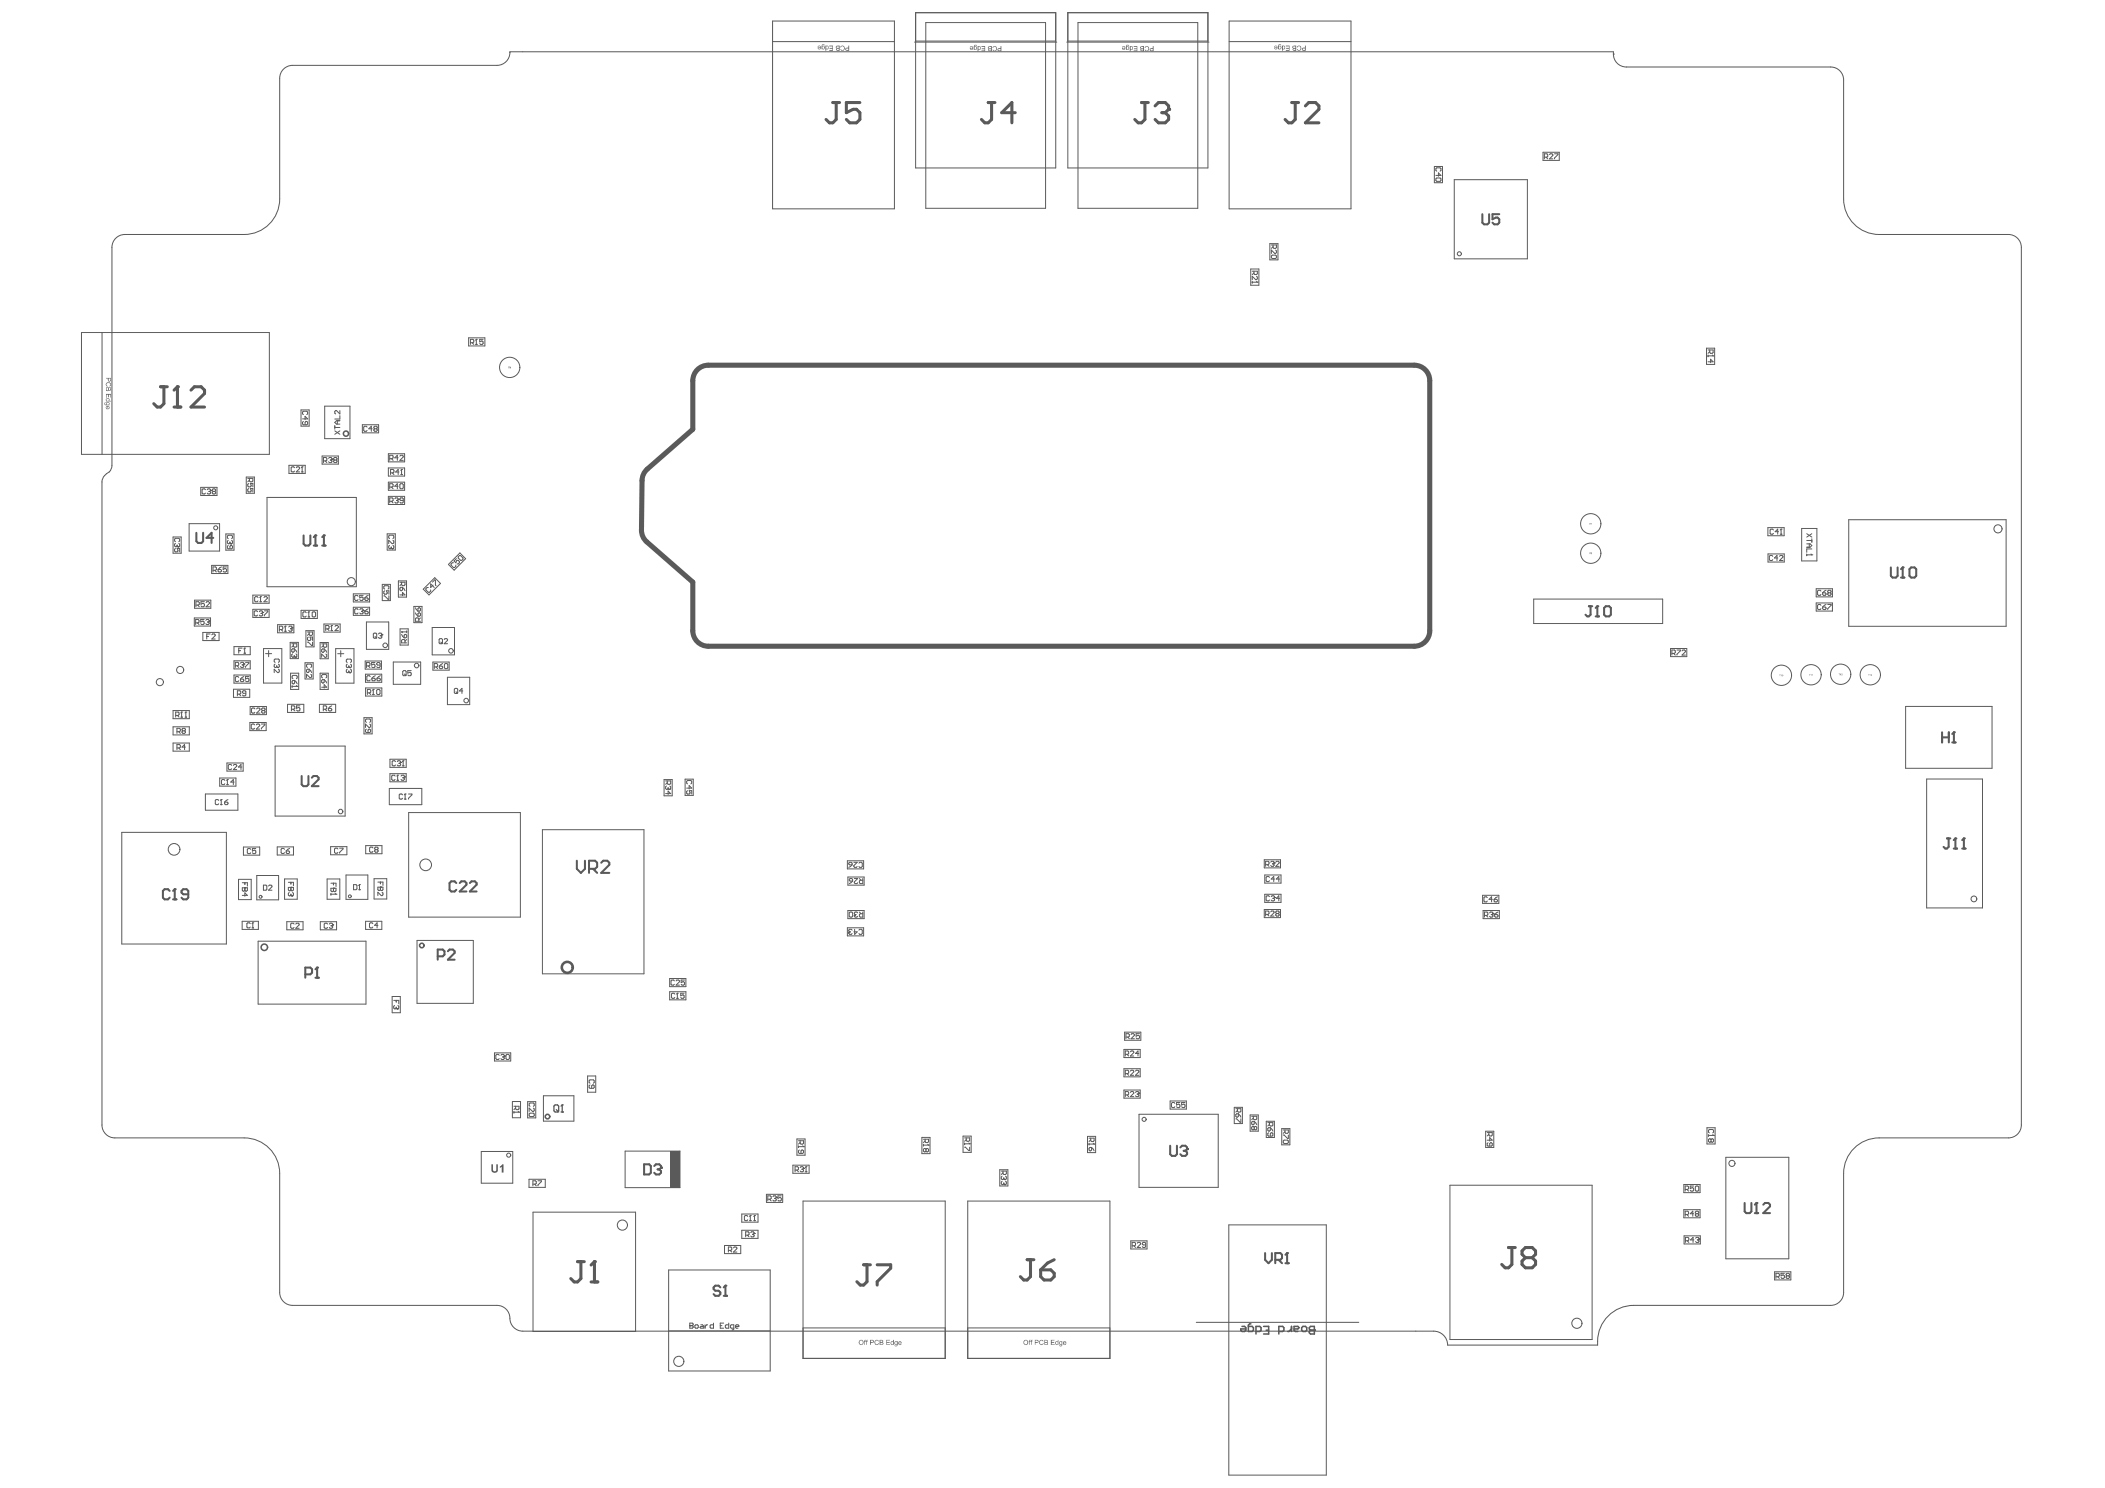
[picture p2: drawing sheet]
<svg xmlns="http://www.w3.org/2000/svg" width="297mm" height="210mm" viewBox="0 0 297 210" stroke-linecap="round" stroke-linejoin="round" font-family="sans-serif">
<path d="M98.4 52.2l.4-.4 .6-.2 .5-.1h99.7a2.18 2.18 0 0 1 2.2 2.2v35.3a2.18 2.18 0 0 1-2.2 2.2h-99.7a2.18 2.18 0 0 1-2.1-2.2v-6.9l-6.5-5.7a2.18 2.18 0 0 1-.8-1.6l.1-7a2.18 2.18 0 0 1 .7-1.6l6.5-5.6v-6.9v-.6l.3-.5z" fill="none" stroke="#5a5a5a" stroke-width=".72"/>
<g fill="none" stroke="#5a5a5a" stroke-width=".14">
<path d="M72 7.4a1.82 1.82 0 0 1-1.9 1.8h-28.8a1.82 1.82 0 0 0-1.8 1.8v17.1a5 5 0 0 1-5 5M72 7.4h.1M72 7.4v-.1h155.7v.3M109 5.9h17.2M109 3h17.2v26.5h-17.2zM129.1 5.9h20M129.2 5.8h19.8M129.2 1.8h19.8v21.9h-19.8zM130.6 3.2h16.9v26.2h-16.9zM150.5 5.9h20.1M150.7 1.8h19.8v21.9h-19.8zM150.7 5.8h19.8"/>
<path d="M152.1 3.2h16.9v26.2h-16.9zM173.4 5.9h17.2M173.4 3h17.2v26.5h-17.2zM227.7 7.6h.1M227.7 7.6a1.82 1.82 0 0 0 1.8 1.9h28.8a1.82 1.82 0 0 1 1.9 1.8v16.8a5 5 0 0 0 5 5h18.2a1.82 1.82 0 0 1 1.8 1.8v123.8a1.82 1.82 0 0 1-1.8 1.8h-18.2a5 5 0 0 0-5 5v16.8a1.82 1.82 0 0 1-1.9 1.8M176.5 37.9h1.1v2.3h-1.1zM179.2 34.4h1.1v2.3h-1.1zM202.4 23.5h1.2v2.3h-1.2zM205.2 25.3h10.3v11.2h-10.3zM217.7 21.5h2.3v1.1h-2.3zM11.5 46.9h26.5v17.2h-26.5zM14.4 46.9v17.2"/>
<path d="M42.5 57.8h1.1v2.3h-1.1zM45.8 57.3h3.6v4.6h-3.6zM51.1 59.9h2.3v1.2h-2.3zM66.1 47.7h2.3v1.1h-2.3zM240.8 49.1h1.2v2.3h-1.2zM24.4 75.7h1.2v2.3h-1.2zM26.7 73.9h4.3v3.8h-4.3zM28.3 68.7h2.3v1.2h-2.3zM29.9 79.8h2.3v1.1h-2.3zM31.9 75.3h1.1v2.3h-1.1zM34.7 67.3h1.2v2.3h-1.2zM37.7 70.2h12.6v12.6h-12.6z"/>
<path d="M40.8 65.6h2.3v1.2h-2.3zM45.5 64.3h2.2v1.2h-2.2zM54.6 75.3h1.2v2.3h-1.2zM54.8 64h2.3v1.2h-2.3zM54.8 66h2.3v1.2h-2.3zM54.8 68h2.3v1.2h-2.3zM54.8 70h2.3v1.2h-2.3zM63.3 79.6l1.6-1.6 .8 .8-1.6 1.6zM249.5 74.4h2.3v1.2h-2.3zM249.5 78.1h2.3v1.2h-2.3zM254.2 74.5h2.2v4.6h-2.2zM260.9 73.3h22.2v15h-22.2z"/>
<path d="M27.4 87.2h2.3v1.1h-2.3zM27.5 84.7h2.2v1.1h-2.2zM28.6 89.2h2.3v1.2h-2.3zM32.9 97.2h2.3v1.2h-2.3zM33 95.2h2.3v1.2h-2.3zM33 91.2h2.3v1.2h-2.3zM33 93.2h2.3v1.2h-2.3zM35.3 99.7h2.3v1.1h-2.3zM35.7 86h2.3v1.1h-2.3zM35.7 84h2.3v1.1h-2.3zM37.2 91.5h2.6v4.9h-2.6zM37.5 92.2h.8"/>
<path d="M37.9 91.8v.8M39.2 88.1h2.3v1.2h-2.3zM40.6 99.4h2.3v1.1h-2.3zM40.9 90.6h1.2v2.3h-1.2zM41 95h1.2v2.3h-1.2zM42.5 86.1h2.3v1.1h-2.3zM43 93.5h1.2v2.3h-1.2zM43.2 89h1.1v2.3h-1.1zM45.1 99.4h2.3v1.1h-2.3zM45.2 90.6h1.1v2.3h-1.1zM45.2 95h1.1v2.3h-1.1zM45.7 88h2.3v1.2h-2.3z"/>
<path d="M47.4 91.5h2.5v4.9h-2.5zM47.7 92.2h.8M48.1 91.8v.8M49.9 85.7h2.3v1.1h-2.3zM49.9 83.8h2.3v1.1h-2.3zM51.5 93.2h2.3v1.2h-2.3zM51.6 95.1h2.3v1.1h-2.3zM51.6 97h2.3v1.2h-2.3zM51.7 87.7h3.2v3.9h-3.2zM53.9 82.4h1.2v2.3h-1.2zM55.5 93.4h3.9v3.1h-3.9zM56.2 81.9h1.2v2.3h-1.2z"/>
<path d="M56.5 88.7h1.1v2.3h-1.1zM58.4 85.5h1.1v2.3h-1.1zM59.7 83.1l1.6-1.6 .9 .8-1.7 1.6zM61 88.5h3.1v3.9h-3.1zM61.1 93.4h2.3v1.1h-2.3zM63.1 95.5h3.2v3.9h-3.2zM216.4 84.5h18.2v3.5h-18.2zM235.7 91.5h2.3v1.1h-2.3zM256.3 83.1h2.3v1.1h-2.3zM256.3 85.1h2.3v1.1h-2.3zM268.9 99.7h12.2v8.7h-12.2zM17.2 117.4h14.7v15.8h-14.7z"/>
<path d="M24.4 100.2h2.3v1.2h-2.3zM24.4 102.5h2.3v1.2h-2.3zM24.4 104.8h2.3v1.2h-2.3zM29 112h4.6v2.3h-4.6zM31 109.7h2.3v1.2h-2.3zM32 107.6h2.3v1.2h-2.3zM34.4 119.5h2.2v1.1h-2.2zM35.3 101.9h2.3v1.2h-2.3zM38.8 105.2h9.9v9.9h-9.9zM39.1 119.5h2.3v1.1h-2.3zM46.7 119.4h2.2v1.2h-2.2zM51.4 101.2h1.1v2.3h-1.1z"/>
<path d="M51.6 119.3h2.3v1.1h-2.3zM54.9 111.2h4.6v2.3h-4.6zM55 109.1h2.3v1.2h-2.3zM55 107.1h2.3v1.1h-2.3zM57.7 114.6h15.7v14.8h-15.7zM76.5 117h14.4v20.4h-14.4zM93.7 110h1.2v2.3h-1.2zM96.7 109.9h1.1v2.3h-1.1zM271.9 109.9h7.9v18.2h-7.9zM33.7 124h1.7v2.9h-1.7zM34.2 130h2.3v1.1h-2.3zM36.2 123.5h3.1v3.4h-3.1z"/>
<path d="M36.4 132.8h15.2v8.8h-15.2zM40.2 124h1.7v2.9h-1.7zM40.5 130h2.3v1.2h-2.3zM45.2 130h2.3v1.2h-2.3zM46.2 124h1.8v2.9h-1.8zM48.8 123.4h3.1v3.5h-3.1zM51.6 130h2.3v1.1h-2.3zM52.8 124h1.8v2.8h-1.8zM58.8 132.7h8v8.8h-8zM94.5 139.9h2.3v1.1h-2.3zM94.5 138h2.3v1.2h-2.3zM119.6 121.4h2.3v1.2h-2.3z"/>
<path d="M119.6 130.9h2.3v1.1h-2.3zM119.6 123.7h2.3v1.2h-2.3zM119.6 128.4h2.3v1.2h-2.3zM178.4 121.3h2.3v1.1h-2.3zM178.4 128.3h2.3v1.1h-2.3zM178.5 123.4h2.3v1.2h-2.3zM178.5 126.2h2.3v1.1h-2.3zM209.2 126.3h2.3v1.1h-2.3zM209.3 128.4h2.3v1.2h-2.3zM14.4 158.7a1.82 1.82 0 0 0 1.8 1.8h18.3a5 5 0 0 1 5 5v16.8a1.82 1.82 0 0 0 1.8 1.8h28.8a1.82 1.82 0 0 1 1.9 1.9 1.82 1.82 0 0 0 1.8 1.8M55.3 140.6h1.2v2.3h-1.2zM69.8 148.5h2.3v1.2h-2.3z"/>
<path d="M72.3 155.4h1.2v2.3h-1.2zM74.5 155.4h1.1v2.3h-1.1zM76.7 154.6h4.3v3.6h-4.3zM82.9 151.8h1.2v2.3h-1.2zM158.6 148h2.3v1.2h-2.3zM158.6 150.8h2.3v1.1h-2.3zM158.6 153.8h2.3v1.1h-2.3zM158.7 145.6h2.3v1.1h-2.3zM160.7 157.2h11.2v10.3h-11.2zM165.1 155.3h2.3v1.2h-2.3zM174.2 156.2h1.1v2.3h-1.1zM176.4 157.3h1.2v2.3h-1.2z"/>
<path d="M178.7 158.2h1.1v2.3h-1.1zM180.9 159.2h1.1v2.3h-1.1zM209.6 159.6h1.2v2.3h-1.2zM240.9 159.1h1.1v2.3h-1.1zM67.9 162.4h4.5v4.5h-4.5zM74.6 166.4h2.3v1.1h-2.3zM75.2 171h14.5v16.8h-14.5zM88.2 162.4h7.8v5.1h-7.8zM94.4 179.2h14.3v14.2h-14.3zM102.2 175.7h2.3v1.1h-2.3zM104.7 171.3h2.3v1.1h-2.3zM104.7 173.5h2.3v1.2h-2.3z"/>
<path d="M108.2 168.5h2.2v1.1h-2.2zM111.9 164.4h2.3v1.1h-2.3zM112.5 160.7h1.1v2.3h-1.1zM113.3 169.4h20.1v22.2h-20.1zM130.1 160.4h1.1v2.3h-1.1zM135.9 160.3h1.1v2.3h-1.1zM136.6 169.4h20v22.2h-20zM141.1 165h1.1v2.3h-1.1zM153.5 160.3h1.1v2.3h-1.1zM159.6 175h2.3v1.2h-2.3zM173.4 172.8h13.8v35.3h-13.8zM204.6 167.2h20.1v21.8h-20.1z"/>
<path d="M237.6 170.6h2.3v1.2h-2.3zM237.6 167.1h2.3v1.1h-2.3zM237.6 174.3h2.3v1.2h-2.3zM243.5 163.3h8.9v14.3h-8.9zM250.4 179.4h2.3v1.2h-2.3zM94.4 187.7h14.3M113.3 187.3h20.1M136.6 187.3h20M168.8 186.5h22.9"/>
</g>
<path d="M34.5 33.1h-16.9a1.82 1.82 0 0 0-1.8 1.8v31a1.25 1.25 0 0 1-.8 .9l-.4 .5-.2 .7v90.7M14.4 158.7h.1M258.3 184.1h-27.8a5.1 5.1 0 0 0-5.1 5.6h-21.1a1.97 1.97 0 0 0-2-1.9h-128.5M258.3 184.1h.1" fill="none" stroke="#5a5a5a" stroke-width=".15"/>
<path d="M94.7 162.4h1.3v5.1h-1.3z" fill-rule="evenodd" fill="#5a5a5a"/>
<g fill="none" stroke="#5a5a5a" stroke-width=".14">
<path d="M47.6 59.3v.5M48 57.9v.5l-.5-.5-.3 .1v.3l.2 .1M48 59.3h-.5l-.3 .3 .3 .2h.5M48 58.6v.5h-.8M47.2 60.8l.8 .5M47.2 60.1v.4M47.2 60.3h.8M48 60.8l-.8 .5M38.8 93.7l-.1 .1v.2l.1 .2 .3-.2M38.8 93.4l-.1-.1v-.2l.1-.1h.5l.1 .1v.2l-.1 .1M39.1 94l.1 .2M39.1 93.9v.1"/>
<path d="M39.2 94.2h.1M39.3 93.7l.1 .1v.2l-.2 .2M39.3 94.4l.1 .1v.3l-.1 .1h-.1l-.5-.5v.5M49 93.5l-.1-.2v-.2l.1-.1h.5l.1 .1v.2l-.1 .2M49 93.7l-.1 .1v.3l.1 .1 .2-.1M49 94.4l-.1 .1v.3l.1 .1 .2-.1M49.2 94.1l.1 .1M49.2 93.9v.2M49.2 94.6v.2M49.2 94.8l.1 .1M49.3 94.2h.1M49.3 94.9h.1"/>
<path d="M49.5 93.7l.1 .1v.3l-.3 .1M49.5 94.4l.1 .1v.3l-.3 .1M158.8 151.4h.4l.1-.1v-.2l-.1-.1h-.4v.7M159 151.4l.3 .3M159.5 151.1l.1-.1h.3l.1 .1v.1l-.5 .5h.5M160.2 151.1l.1-.1h.3l.1 .1v.1l-.5 .5h.5"/>
</g>
<path d="M81.5 178h1M82 178v2.4l-.5 .4h-.5l-.5-.4M83.9 178v2.8M212.9 176h.9M213.3 176v2.4l-.4 .4h-.5l-.5-.4M215.3 177.4l-.5-.5v-.4l.5-.5h.9l.5 .5v.4l-.5 .5M215.3 177.4l-.5 .5v.5l.5 .4h.9l.5-.4v-.5l-.5-.5M215.3 177.4h.9M83.4 180.8h1" fill="none" stroke="#5a5a5a" stroke-width=".43"/>
<circle cx="83.9" cy="178" r=".21" fill="#5a5a5a"/>
<path d="M83.9 178l-.5 .4M144.9 177.7h1M145.4 177.7v2.4l-.5 .5h-.4l-.5-.5M146.8 179.1h1.5l.5 .5v.5l-.5 .5h-1l-.5-.5zM148.8 177.7l-1 .5-1 .9" fill="none" stroke="#5a5a5a" stroke-width=".43"/>
<g fill="#5a5a5a">
<path d="M145.2 189h.3l-.2 .1v.1h.1l-.1 .1v.4l-.1-.4z"/>
<path d="M145.5 189h.2l-.1 .1 .1 .1-.1 .1v.4l-.2-.4z"/>
<path d="M146.8 189a.31 .31 0 0 1 .4 .2 .25 .25 0 0 0-.5 .1 .25 .25 0 0 0 .3 .3l.3-.1a.35 .35 0 0 1-.6 .1 .35 .35 0 0 1 .1-.6z"/>
<path d="M148.3 189h.5v.1h-.4v.2h.4v.1h-.4v.2h.4v.1h-.5z"/>
<path d="M144.5 189.3a.26 .26 0 0 0 .5 0 .26 .26 0 0 0-.5 0zM144.4 189.4a.35 .35 0 0 1 .7 0 .35 .35 0 0 1-.7 0z"/>
<path d="M146.1 189.1v.2h.4l-.1-.2zM146 189h.3a.22 .22 0 0 1 .2 .2 .22 .22 0 0 1-.2 .2h-.2l-.1 .3z"/>
<path d="M147.5 189.1v.2h.3l-.1-.2zM147.5 189.4v.2h.3v-.2zM147.4 189h.2a.22 .22 0 0 1 .2 .1 .22 .22 0 0 1 0 .3 .19 .19 0 0 1 .1 .2 .19 .19 0 0 1-.3 .1h-.2z"/>
<path d="M148.9 189.3l.2-.1 .2 .1v-.3v.7a.26 .26 0 0 1-.4-.1 .26 .26 0 0 1 0-.3zM149 189.3a.19 .19 0 0 0 0 .3 .19 .19 0 0 0 .3-.1 .19 .19 0 0 0-.2-.2z"/>
<path d="M149.6 189.3a.16 .16 0 0 0 0 .3 .16 .16 0 0 0 .2-.2v-.1zM149.5 189.3l.4-.1v.4a.23 .23 0 0 1-.2 .3 .23 .23 0 0 1-.2-.1h.2l.1-.1a.26 .26 0 0 1-.3-.1 .26 .26 0 0 1 0-.3z"/>
<path d="M150.1 189.3v.1h.3l-.1-.1zM150 189.3a.25 .25 0 0 1 .3-.1 .25 .25 0 0 1 .2 .3h-.4l.1 .2 .3-.1a.27 .27 0 0 1-.4 .1 .27 .27 0 0 1-.1-.4z"/>
</g>
<path d="M121.9 178.4h.9M122.3 178.4v2.4l-.4 .5h-.5l-.5-.5M123.8 178.4h1.9v.5l-1.9 1.9v.5" fill="none" stroke="#5a5a5a" stroke-width=".43"/>
<g fill="#5a5a5a">
<path d="M122 189.1l.2-.1-.2 .2h.2l-.2 .1v.4l-.1-.4z"/>
<path d="M122.3 189h.2l-.2 .1v.1h.1l-.1 .1v.4v-.4h-.1z"/>
<path d="M123.4 189.2l.1-.1a.3 .3 0 0 1 .5 .1h-.1a.24 .24 0 0 0-.4 0 .24 .24 0 0 0 0 .3l.2 .2 .3-.2a.34 .34 0 0 1-.5 .2 .34 .34 0 0 1-.1-.5z"/>
<path d="M125.1 189h.5v.1h-.5v.2h.4v.1h-.4v.2h.5v.1h-.5z"/>
<path d="M121.3 189.4a.28 .28 0 0 0 .5 0 .28 .28 0 0 0-.5 0zM121.2 189.4a.36 .36 0 0 1 .7 0 .36 .36 0 0 1-.7 0z"/>
<path d="M122.9 189.1v.2h.3v-.2zM122.8 189h.3a.22 .22 0 0 1 .2 .2 .22 .22 0 0 1-.2 .2h-.2v.3h-.1z"/>
<path d="M124.2 189.1v.2h.3v-.2zM124.2 189.4v.2h.4l-.1-.2zM124.1 189h.3a.17 .17 0 0 1 .2 .1 .17 .17 0 0 1-.1 .2 .19 .19 0 0 1 .2 .3 .19 .19 0 0 1-.3 .1h-.3z"/>
<path d="M125.7 189.3l.1-.1 .2 .1v-.3h.1v.7h-.1a.25 .25 0 0 1-.3-.1 .25 .25 0 0 1 0-.3zM125.8 189.3a.16 .16 0 0 0 0 .3 .16 .16 0 0 0 .2-.1l-.1-.2z"/>
<path d="M126.3 189.4a.17 .17 0 0 0 .3 0 .17 .17 0 0 0-.3 0zM126.2 189.3l.2-.1 .2 .1 .1-.1v.4a.23 .23 0 0 1-.2 .3 .23 .23 0 0 1-.3-.1h.3l.1-.1a.25 .25 0 0 1-.3-.1 .25 .25 0 0 1-.1-.3z"/>
<path d="M126.9 189.3v.1h.2l-.1-.1zM126.8 189.3a.23 .23 0 0 1 .3-.1 .23 .23 0 0 1 .1 .3h-.3l.1 .2 .2-.1a.26 .26 0 0 1-.4 .1 .26 .26 0 0 1 0-.4z"/>
</g>
<path d="M52.7 89.4l.1-.1h.2l.2 .1v.5l-.2 .1h-.2l-.1-.1zM52.9 89.8l.3 .2M53.4 89.4l.1-.1h.3l.1 .3M53.6 89.7h.2M53.8 89.7l.1 .1-.1 .2h-.3l-.1-.1M53.9 89.6h.1M53.9 89.6l-.1 .1" fill="none" stroke="#5a5a5a" stroke-width=".14"/>
<g fill="#5a5a5a">
<path d="M224.3 73.8h.2l-.1 .2z"/>
<path d="M224.5 73.8h.1l-.1 .2 .1-.2z"/>
<path d="M224.3 77.9h.2l-.1 .3z"/>
<path d="M71.7 51.7h.2v.3z"/>
<path d="M263.6 95.1h.2l-.1 .2z"/>
<path d="M263.9 95.1v.2z"/>
<path d="M264 95.1h.1v.2h-.1h.1v-.2z"/>
<path d="M251.1 95.2h.2l-.1 .2z"/>
<path d="M251.3 95.2h.1v.2z"/>
<path d="M259.5 95h.1v.2z"/>
<path d="M259.7 95.1l.1-.1v.2z"/>
<path d="M259.8 95.1h.2l-.1 .1h.1h-.2l.1-.1z"/>
<path d="M255.3 95.1h.2l-.1 .2z"/>
<path d="M255.5 95.1h.1v.2z"/>
<path d="M255.7 95.1h.1v.2z"/>
<path d="M224.5 78h.1zM224.5 78.1l.1 .1zM224.5 78l.1-.1v.3h-.1z"/>
<path d="M72 51.8v.1zM72 51.7l.1 .3-.2-.1z"/>
<path d="M251.5 95.3a.06 .06 0 0 0 .1 0 .06 .06 0 0 0-.1 0zM251.4 95.3a.1 .1 0 0 1 .2 0 .1 .1 0 0 1-.2 0z"/>
</g>
<path d="M27.7 75.2v1.2l.2 .2h.5l.3-.2v-1.2M30.1 75.9h-1l.8-.7v1.4M165.1 161.6v1.2l.3 .3h.4l.3-.3v-1.2M166.6 161.9l.2-.3h.5l.2 .3v.2M167 162.3h.3M167.3 162.3l.2 .3v.2l-.2 .3h-.5l-.2-.3M167.5 162.1h.1M167.5 162.1l-.2 .2" fill="none" stroke="#5a5a5a" stroke-width=".29"/>
<g fill="none" stroke="#5a5a5a" stroke-width=".14">
<path d="M24.8 76.4l-.2-.1v-.2l.2-.2h.4l.2 .2v.2l-.2 .1M24.8 77.4l-.2 .1v.2l.2 .1h.2l.1-.1-.1-.3h.4v.4M24.8 76.7l-.2 .1v.2l.2 .1 .2-.1M25 77l.1 .1M25 76.9v.1M25.1 77.1h.1M25.2 76.7l.2 .1v.2l-.3 .1M31.3 80l-.5 .3M32 80h-.5v.3l.2-.1 .3 .1v.3l-.2 .1h-.2l-.1-.1M35 67.5h.7v.3l-.1 .2h-.3l-.1-.2v-.3M35.1 68.2l-.1 .1v.3l.1 .1h.2l.1-.1-.1-.4h.4v.5M35.1 68.9l-.1 .1v.3l.1 .1h.2l.1-.1-.1-.4h.4v.5"/>
<path d="M35.2 67.7l-.2 .3M27.6 87.9h.4l.1-.2v-.2l-.1-.1h-.4v.7M27.8 87.9l.3 .2M28.8 87.4h-.5v.3l.3-.1 .2 .1v.3l-.1 .1h-.3l-.1-.1M29 87.5l.2-.1h.2l.1 .2M29.3 87.7h.1M29.4 87.7l.1 .2-.1 .2h-.2l-.2-.1M29.5 87.6h.1M29.5 87.6l-.1 .1M30.1 80.4h.3l.1-.1v-.2l-.1-.1h-.3v.7M30.3 80.4l.2 .3M30.8 80.3h.3l.2 .3-.2 .1h-.2l-.1-.1z"/>
<path d="M42.3 99.6h-.5v.3l.3-.1 .2 .1v.3l-.1 .1h-.2l-.2-.1M43.2 86.4l-.1-.1h-.2l-.2 .1v.5l.2 .1h.2l.1-.1M43.5 87h.2M43.6 86.3h.1M43.6 86.3v.7M43.6 86.3l-.1 .1M44.1 86.4l.1-.1h.2l.1 .1v.5l-.1 .1h-.2l-.1-.1zM46 88.7h.3l.1-.1v-.2l-.1-.2h-.3v.8M46.2 88.7l.2 .3M46.7 89h.2M46.8 88.2h.1M46.8 88.2l-.1 .2"/>
<path d="M46.8 88.2v.8M47.3 88.4l.1-.2h.2l.2 .2v.1l-.5 .5h.5M50.5 86l-.1-.1h-.2l-.2 .1v.5l.2 .1h.2l.1-.1M50.8 86l.1-.1h.2l.1 .2M51 86.2h.1M51.1 86.2l.1 .2-.1 .2h-.2l-.1-.1M51.2 86.1h.1M51.2 86.1l-.1 .1M51.5 86.2h.3l.2 .3-.2 .1h-.2l-.1-.1zM52 85.9l-.5 .3M56.8 94.7l.2-.1h.2l.1 .1v.5l-.1 .1h-.2l-.2-.1zM57.1 95.1l.2 .2"/>
<path d="M58 94.6h-.5v.4l.3-.2 .2 .2v.2l-.1 .1h-.2l-.2-.1M235.9 92.2h.4l.1-.1v-.3l-.1-.1h-.4v.7M236.2 92.2l.2 .2M236.6 91.7h.5l-.5 .7M237.4 91.8l.1-.1h.2l.1 .1v.1l-.4 .5h.4M41.1 100h.4l.1-.1v-.2l-.1-.1h-.4v.7M41.4 100l.2 .3M119.8 121.8l.1-.2h.2l.1 .2v.2h-.3zM120.2 122l-.4 .4M120.5 121.6h.5l-.5 .5 .1 .3h.2l.2-.2M121.2 121.8l.1-.2h.3l.1 .2v.4l-.1 .2h-.3l-.1-.2M179.1 123.8l-.1-.2h-.2l-.1 .2v.4l.1 .2h.2l.1-.2"/>
<path d="M179.9 124h-.5l.3-.4v.8M180.6 124h-.5l.4-.4v.8M83.3 152.8l-.2-.1v-.3l.2-.1h.4l.1 .1v.3l-.1 .1M83.3 153l-.2 .2v.2l.2 .1h.4l.1-.1v-.2l-.1-.2-.2 .2v.3M105.5 171.6l-.1-.1h-.2l-.2 .1v.5l.2 .1h.2l.1-.1M105.8 172.2h.2M105.9 171.5h.1M105.9 171.5v.7M105.9 171.5l-.1 .1M106.4 172.2h.2M106.5 171.5h.1M106.5 171.5v.7"/>
<path d="M106.5 171.5l-.1 .1M112.7 160.9h.7v.4l-.1 .1h-.3l-.1-.1v-.4M112.7 161.6v.3M112.7 161.8h.7M112.8 162.2l-.1 .1v.3l.1 .1h.5l.1-.1v-.3l-.1-.1-.3 .1v.4M112.9 161.2l-.2 .2M113.3 161.6l.1 .2M113.4 161.8h.1M130.3 160.7h.7v.4l-.1 .1h-.2l-.2-.1v-.4M130.3 161.4v.3M130.3 161.5h.7M130.5 160.9l-.2 .3"/>
<path d="M130.7 162.1l.1-.1 .2 .1v.3l-.1 .1-.2-.1M130.7 162.1l-.2-.1-.2 .1v.3l.1 .1 .3-.1M130.7 162.1v.3M130.9 161.4l.1 .1M131 161.5h.1"/>
</g>
<g fill="#5a5a5a">
<path d="M161.5 6.7a.34 .34 0 0 1 .5-.1 .34 .34 0 0 1 0 .5 .34 .34 0 0 1-.5 0l.1-.1a.24 .24 0 0 0 .4 .1 .24 .24 0 0 0 0-.4 .24 .24 0 0 0-.4 0l-.1 .1z"/>
<path d="M160 6.5h.5v.7h-.5v-.1h.4v-.2h-.4v-.1h.4v-.2h-.4z"/>
<path d="M162.3 6.9l.1 .2h.3v-.2zM162.3 6.9l.4-.1v-.3h.1v.7h-.3a.24 .24 0 0 1-.2-.1 .24 .24 0 0 1 0-.2z"/>
<path d="M161 6.9l.1 .2h.2v-.2zM161 6.7v.1h.3v-.2zM161 6.5h.4v.7h-.4l-.1-.2 .1-.1-.1-.1z"/>
<path d="M159.4 6.5l.1 .1a.23 .23 0 0 1 .4 .2 .23 .23 0 0 1-.4 .2v.2h-.1zM159.5 6.8a.18 .18 0 0 0 .3 0 .18 .18 0 0 0-.3 0z"/>
<path d="M159 6.7a.17 .17 0 0 0 0 .2 .17 .17 0 0 0 .3 0 .18 .18 0 0 0-.2-.3zM158.9 6.4h.1a.21 .21 0 0 1 .2-.1 .21 .21 0 0 1 .1 .2 .16 .16 0 0 0-.2-.1 .16 .16 0 0 0-.1 .2v-.1a.25 .25 0 0 1 .4 .3 .24 .24 0 0 1-.4 .2h-.1z"/>
<path d="M158.4 6.8l.1 .2 .2-.1v-.1zM158.3 6.6a.26 .26 0 0 1 .4-.1 .26 .26 0 0 1 0 .4 .26 .26 0 0 1-.4 0v-.1h.4l-.1-.2-.2 .1z"/>
</g>
<path d="M161.1 14.5h.9M161.6 14.5v2.3l-.5 .5h-.5l-.5-.5M163 14.9l.5-.4h.9l.5 .4v.5" fill="none" stroke="#5a5a5a" stroke-width=".43"/>
<circle cx="164.9" cy="15.4" r=".21" fill="#5a5a5a"/>
<path d="M163.9 15.9h.5M164.4 15.9l.5 .5v.4l-.5 .5h-.9l-.5-.5M164.9 15.4l-.5 .5" fill="none" stroke="#5a5a5a" stroke-width=".43"/>
<g fill="none" stroke="#5a5a5a" stroke-width=".14">
<path d="M202.6 25.2l.1-.1h.5l.1 .1v.3l-.1 .1h-.5l-.1-.1zM202.6 24.7h.7l-.3-.3v.5M202.7 24.2l-.1-.2v-.2l.1-.1h.5l.1 .1v.2l-.1 .2M241 49.4h.7v.3l-.1 .1h-.2l-.1-.1v-.3M241 50.1v.2M241 50.2h.7M241 51h.7l-.3-.3v.5M241.3 49.6l-.3 .2M241.6 50.1l.1 .1M241.7 50.2h.1M29 69.1l-.1-.1h-.3l-.1 .1v.5l.1 .1h.3l.1-.1M29.2 69.1l.2-.1h.2l.1 .2"/>
<path d="M29.5 69.3h.1M29.6 69.3l.1 .1-.1 .3h-.2l-.2-.1M29.7 69.2h.1M29.7 69.2l-.1 .1M30.1 69.3l-.1-.1 .1-.2h.2l.1 .1-.1 .2M30.1 69.3l-.1 .1 .1 .3h.2l.1-.1-.1-.3M30.1 69.3h.2M45.6 65h.4l.1-.1v-.2l-.1-.2h-.4v.8M45.9 65l.2 .3M46.4 64.7l.1-.2h.2l.1 .3M46.6 64.9h.1M46.7 64.9l.1 .1-.1 .3h-.2l-.1-.2"/>
<path d="M46.8 64.8h.1M46.8 64.8l-.1 .1M47.2 64.9l-.1-.1 .1-.3h.2l.2 .2-.2 .2M47.2 64.9h.2M47.2 64.9l-.1 .1 .1 .3h.2l.2-.2-.2-.2M51.8 60.2l-.1-.1h-.3l-.1 .1v.5l.1 .1h.3l.1-.1M52.5 60.5h-.5l.4-.4v.7M52.9 60.5l-.1-.1 .1-.3h.2l.1 .1-.1 .3M52.9 60.5l-.1 .1 .1 .2h.2l.1-.1-.1-.2M52.9 60.5h.2M55 76l-.1-.1v-.3l.1-.1h.4l.2 .1v.3l-.2 .1M55 76.9l-.1 .1v.3l.1 .1 .2-.1"/>
<path d="M55 64.7h.4l.1-.1v-.3l-.1-.1h-.4v.7M55 68.7h.4l.1-.1v-.2l-.1-.2h-.4v.7M55.1 66.7h.4l.1-.1v-.3l-.1-.1h-.4v.7M55.2 77.3l.1 .1M55.2 77.2v.1M55.2 64.7l.3 .2M55.2 68.7l.3 .2M55.3 77.4h.1M55.4 66.7l.2 .2M55.4 76.2l.2 .1v.3l-.2 .1h-.1l-.4-.5v.5M55.4 76.9l.2 .1v.3l-.3 .1M56.2 64.6h-.5l.4-.4v.7"/>
<path d="M56.2 68.6h-.5l.4-.4v.7M56.3 66.6h-.5l.4-.4v.7M56.4 64.3l.1-.1h.3l.1 .1v.2l-.5 .4h.5M56.4 68.4l.1-.2h.3l.1 .2v.4l-.1 .1h-.3l-.1-.1zM56.5 66.9h.3M56.7 66.2h.1M56.7 66.2v.7M56.7 66.2l-.2 .1M33.5 97.9h.4l.1-.1v-.2l-.1-.2h-.4v.8M33.7 95.6l-.1-.2h-.3l-.1 .2v.4l.1 .2h.3l.1-.2M33.7 97.9l.3 .3M33.9 95.8h.4l.1 .2-.1 .2h-.3l-.1-.2z"/>
<path d="M34.4 95.4l-.5 .4M34.7 97.8h-.4l-.1-.1 .1-.3h.3l.1 .2v.4l-.1 .2h-.3l-.1-.2M35.1 95.4h-.5v.4l.3-.1 .2 .1v.2l-.1 .2h-.2l-.2-.2M36.3 86.3l-.1-.1h-.2l-.1 .1v.5l.1 .1h.2l.1-.1M36.6 86.3l.1-.1h.2l.2 .2M36.8 86.5h.1M36.9 86.5l.2 .1-.2 .3h-.2l-.1-.1M37.1 86.4h.1M37.1 86.4l-.2 .1M37.3 86.2h.5l-.5 .7M39.4 88.8h.4l.1-.1v-.2l-.1-.2h-.4v.7M39.7 88.8l.2 .2"/>
<path d="M40.1 89h.3M40.3 88.3h.1M40.3 88.3l-.2 .2M40.3 88.3v.7M40.7 88.5l.2-.2h.2l.1 .3M41 88.7h.1M41.1 88.7l.1 .1-.1 .2h-.2l-.2-.1M41.2 90.8h.7v.4l-.1 .1h-.3l-.1-.1v-.4M41.2 91.6l.1-.1h.2v.4l-.2 .1-.1-.1zM41.2 88.6h.1M41.2 88.6l-.1 .1M41.3 92.2l-.1 .2v.2l.1 .1 .2-.1"/>
<path d="M41.4 91l-.2 .3M41.5 91.5l.4 .5M41.5 92.5v.1M41.5 92.6l.1 .1M41.6 92.7h.1M41.8 92.2l.1 .2v.2l-.3 .1M45.4 90.8h.7v.4l-.1 .1h-.3l-.1-.1v-.4M45.4 91.7l.1-.2h.2v.4l-.2 .1-.1-.1zM45.4 96l.1-.1h.2v.3l-.2 .1-.1-.1zM45.4 96.9h.7l-.4-.3v.5M45.5 95.6l-.1-.1v-.2l.1-.1h.5l.1 .1v.2l-.1 .1M45.6 91.1l-.2 .2"/>
<path d="M45.7 95.9l.4 .4M45.7 91.5l.4 .5M46 92.3l.1 .1v.2l-.1 .1h-.1l-.5-.4v.4M51.8 97.7h.4l.1-.1v-.2l-.1-.1h-.4v.7M52.1 97.7l.2 .3M52.6 98h.2M52.7 97.3h.1M52.7 97.3l-.1 .1M52.7 97.3v.7M53.2 97.4l.1-.1h.2l.1 .1v.5l-.1 .1h-.2l-.1-.1zM54.2 84.1h.1l.5 .4h.1v-.4M54.3 83.1l-.1-.1v-.3l.1-.1h.5l.1 .1v.3l-.1 .1"/>
<path d="M54.3 83.3l-.1 .2v.2l.1 .1h.2l.1-.1-.1-.4h.4v.5M56.4 82.1h.8v.4l-.2 .1h-.2l-.1-.1v-.4M56.4 83l.2-.2h.2v.4l-.2 .1-.2-.1zM56.4 83.9h.8l-.4-.3v.4M56.7 82.4l-.3 .2M56.8 82.8l.4 .5M62 90.2l.1-.1h.2l.1 .1v.5l-.1 .1h-.2l-.1-.1zM62.2 90.6l.2 .2M62.7 90.2l.1-.1h.2l.2 .1v.1l-.5 .5h.5M64.1 97.2l.1-.1h.3l.1 .1v.5l-.1 .1h-.3l-.1-.1zM64.4 97.6l.2 .2M65.3 97.5h-.5l.4-.4v.7"/>
<path d="M31.7 110.1l-.1-.1h-.2l-.1 .1v.5l.1 .1h.2l.1-.1M32 110.7h.2M32.1 110h.1M32.1 110v.7M32.1 110l-.1 .1M33 110.3h-.4l.3-.3v.7M35.9 102.3l-.1-.2h-.2l-.1 .2v.4l.1 .1h.2l.1-.1M36.2 102.3l.1-.2h.2l.1 .2v.1l-.4 .4h.4M36.9 102.1h.5l-.5 .7M55.8 109.5l-.2-.1h-.2l-.1 .1v.4l.1 .2h.2l.2-.2M56 110.1h.2M56.1 109.4h.1"/>
<path d="M56.1 109.4v.7M56.1 109.4l-.1 .1M56.6 109.5l.1-.1h.2l.2 .2M56.8 109.7h.1M56.9 109.7l.2 .1-.2 .3h-.2l-.1-.2M57.1 109.6h.1M57.1 109.6l-.2 .1M41.5 130.4l-.1-.2h-.3l-.1 .2v.4l.1 .1h.3l.1-.1M41.7 130.4l.2-.2h.2l.1 .2v.1l-.5 .4h.5M119.8 124.1l.2-.2h.2l.1 .2v.2h-.3zM120.3 124.3l-.5 .3M120.6 123.9h.4l-.4 .5 .1 .2h.2l.1-.1"/>
<path d="M121.3 123.9l.2 .3M121.7 123.9v.7h-.3l-.1-.1v-.2l.1-.1h.3M179.1 126.5l-.1-.1h-.2l-.1 .1v.5l.1 .1h.2l.1-.1M179.4 126.5l.1-.1h.2l.2 .2M179.6 126.7h.1M179.7 126.7l.2 .1-.2 .3h-.2l-.1-.1M179.9 126.6h.1M179.9 126.6l-.2 .1M180.6 126.7h-.5l.4-.3v.7M55.6 141.1h.7v.5M55.7 141.8l-.1 .2v.2l.1 .1 .2-.1M55.9 141.1v.3"/>
<path d="M55.9 142.1v.1M55.9 142.2l.1 .1M56 142.3h.1M56.2 141.8l.1 .2v.2l-.3 .1M72.5 156.1h.7v.3l-.1 .1h-.2l-.1-.1v-.3M72.5 156.8v.2M72.5 156.9h.7M72.8 156.3l-.3 .2M73.1 156.8l.1 .1M73.2 156.9h.1M165.8 155.6l-.1-.1h-.3l-.1 .1v.5l.1 .1h.3l.1-.1M166.5 155.5h-.5v.4l.3-.1 .2 .1v.2l-.1 .1h-.3l-.1-.1"/>
<path d="M167.2 155.5h-.5v.4l.3-.1 .2 .1v.2l-.1 .1h-.2l-.2-.1M176.6 157.5h.7v.3l-.1 .1h-.2l-.1-.1v-.3M176.6 158.3l.1-.1h.3v.3l-.3 .2-.1-.2zM176.9 157.7l-.3 .2M177 159l-.1-.1-.3 .1v.3l.1 .1 .3-.1M177 159l.1-.1 .2 .1v.3l-.1 .1-.2-.1M177 158.2l.3 .5M177 159v.3M178.9 158.4h.7v.3l-.1 .1h-.2l-.2-.1v-.3M178.9 159.2l.1-.1h.3v.3l-.3 .2-.1-.2zM179 159.8l-.1 .1v.2l.1 .2h.5l.1-.2v-.2l-.2-.1-.1 .1v.4M179.1 158.6l-.2 .2"/>
<path d="M179.3 159.1l.3 .5M181.1 159.4h.7v.4l-.1 .1h-.3l-.1-.1v-.4M181.3 159.6l-.2 .3M209.9 159.8h.7v.3l-.1 .1h-.3l-.1-.1v-.3M102.8 176.4h.3l.2-.1v-.3l-.2-.1h-.3v.7M103 176.4l.3 .2M103.5 176l.1-.1h.3l.1 .1v.1l-.5 .5h.5M105.2 174.2h.4l.1-.1v-.2l-.1-.1h-.4v.7M105.5 174.2l.2 .3M105.9 173.9l.2-.1h.2l.1 .2M106.2 174.1h.1M106.3 174.1l.1 .1-.1 .3h-.2l-.2-.1"/>
<path d="M106.4 174h.1M106.4 174l-.1 .1M108.3 169.2h.4l.1-.2v-.2l-.1-.1h-.4v.7M108.6 169.2l.2 .2M109.1 168.8l.1-.1h.2l.1 .2M109.3 169h.1M109.4 169l.1 .2-.1 .2h-.2l-.1-.1M109.5 168.9h.1M109.5 168.9l-.1 .1M110.3 168.7h-.5v.3l.2-.1 .3 .1v.3l-.2 .1h-.2l-.1-.1M112.2 165.1h.4l.1-.2v-.2l-.1-.1h-.4v.7M112.4 165.1l.3 .2"/>
<path d="M112.9 164.7l.1-.1h.3l.1 .2M113.1 164.9h.2M113.3 164.9l.1 .2-.1 .2h-.3l-.1-.1M113.4 164.8h.1M113.4 164.8l-.1 .1M113.6 165.3h.3M113.7 164.6h.1M113.7 164.6v.7M113.7 164.6l-.1 .1M136.1 161.8h.1l.5 .5h.1v-.5M136.1 160.5h.7v.4l-.1 .1h-.2l-.1-.1v-.4M136.1 161.2v.3"/>
<path d="M136.1 161.4h.7M136.4 160.8l-.3 .2M136.7 161.2l.1 .2M136.8 161.4h.1M141.3 165.2h.7v.4l-.1 .1h-.2l-.2-.1v-.4M141.4 165.9l-.1 .1v.3l.1 .1 .3-.1M141.4 166.6l-.1 .1v.3l.1 .1 .3-.1M141.5 165.4l-.2 .3M141.7 166.3l.1 .1M141.7 166.2v.1M141.7 166.9v.1M141.7 167l.1 .1"/>
<path d="M141.8 166.4h.1M141.8 167.1h.1M141.9 165.9l.1 .1v.3l-.2 .1M141.9 166.6l.1 .1v.3l-.2 .1M153.7 160.6h.7v.3l-.1 .1h-.3l-.1-.1v-.3M153.7 161.3v.2M153.7 162l.1-.1h.2v.3l-.2 .1-.1-.1zM153.7 161.4h.7M153.9 160.8l-.2 .2M154 161.9l.4 .4M154.3 161.3l.1 .1M154.4 161.4h.1"/>
<path d="M159.8 175.7h.3l.1-.1v-.2l-.1-.1h-.3v.7M160 175.7l.2 .3M160.5 175.4l.1-.1h.2l.2 .1v.1l-.5 .5h.5M161.7 175.6h-.4l-.1-.1 .1-.2h.2l.2 .1v.5l-.2 .1h-.2l-.1-.1M181.1 160.1h.1l.5 .5h.1v-.5M181.1 160.9l.1-.1h.5l.1 .1v.3l-.1 .1h-.5l-.1-.1zM209.9 160.8h.7l-.4-.3v.5M210 161.2l-.1 .1v.3l.1 .1h.5l.1-.1v-.3l-.3-.1-.1 .1v.4M210.1 160l-.2 .2M237.8 171.3h.4l.1-.1v-.2l-.1-.1h-.4v.7M237.8 175h.4l.1-.1v-.2l-.1-.2h-.4v.8M238 171.3l.3 .3"/>
<path d="M238.1 175l.2 .3M239 171.2h-.5l.4-.3v.7M239 174.9h-.5l.4-.4v.8M239.3 174.7l.1-.2h.2l.1 .3M239.3 171.2l-.1-.1 .1-.2h.3l.1 .1-.1 .2M239.3 171.2h.3M239.3 171.2l-.1 .1 .1 .3h.3l.1-.1-.1-.3M239.5 174.9h.1M239.6 174.9l.1 .1-.1 .3h-.2l-.1-.2M239.7 174.8h.1M239.7 174.8l-.1 .1"/>
</g>
<g fill="none" stroke="#5a5a5a" stroke-width=".29">
<path d="M224.2 85.5h.5M224.4 85.5v1.2l-.2 .3h-.2l-.3-.3M225.2 87h.4M225.4 85.5h.1M225.4 85.5v1.5M225.4 85.5l-.2 .3M226.4 85.8l.2-.3h.5l.2 .3v.9l-.2 .3h-.5l-.2-.3zM266.8 80v1.2l.3 .3h.4l.3-.3v-1.2M268.3 81.5h.4M268.5 80h.1M268.5 80v1.5M268.5 80l-.2 .3"/>
<path d="M269.4 80.3l.3-.3h.5l.2 .3v.9l-.2 .3h-.5l-.3-.3zM42.6 109.5v1.2l.2 .2h.5l.2-.2v-1.2M44 109.7l.2-.2h.5l.3 .2v.2l-1 1h1M274.7 118.3h.5M275 118.3v1.2l-.3 .2h-.2l-.2-.2M275.7 119.7h.5M275.9 118.3h.1M275.9 118.3v1.4M275.9 118.3l-.2 .2M276.9 119.7h.5M277.1 118.3h.1M277.1 118.3v1.4"/>
<path d="M277.1 118.3l-.2 .2"/>
</g>
<g fill="#5a5a5a">
<path d="M15 54.1l.1-.1a.32 .32 0 0 1 .5 .1 .32 .32 0 0 1-.1 .4l-.1-.1a.25 .25 0 0 0 .1-.3 .25 .25 0 0 0-.4-.1 .2 .2 0 0 0-.1 .3 .2 .2 0 0 0 .2 .1l-.1 .2a.32 .32 0 0 1-.1-.5z"/>
<path d="M15 55.6h.7v.5h-.1v-.4h-.2v.3h-.1v-.3h-.3v.4z"/>
<path d="M15.3 53.4v.3h.2l.1-.3zM15 53.3h.7v.3a.22 .22 0 0 1-.3 .2 .22 .22 0 0 1-.2-.2v-.2z"/>
<path d="M15.4 54.7v.3l.1 .1 .1-.4zM15 54.7v.3l.2 .1 .1-.4zM15 54.7h.7l-.1 .4h-.1h-.2a.2 .2 0 0 1-.2 .1 .2 .2 0 0 1-.1-.3z"/>
<path d="M15 56.3l.1-.1a.22 .22 0 0 1 .3 .1 .22 .22 0 0 1 0 .3h.3h-.7zM15 56.3a.18 .18 0 0 0 .2 .3 .17 .17 0 0 0 .1-.3z"/>
<path d="M15 57a.2 .2 0 0 0 .4 0 .2 .2 0 0 0-.4 0zM14.8 56.8l.1-.1-.1 .3 .2 .1a.24 .24 0 0 1 .2-.4 .24 .24 0 0 1 .2 .4v.1h-.4a.24 .24 0 0 1-.3-.1 .24 .24 0 0 1 .1-.3z"/>
<path d="M15.3 57.4v.2l.1-.1zM15 57.3a.26 .26 0 0 1 .4 .1 .26 .26 0 0 1-.2 .4v-.4l-.2 .1 .1 .3-.2-.2z"/>
</g>
<path d="M22.7 54.6h.9M23.1 54.6v2.3l-.4 .5h-.5l-.5-.5M24.6 57.4h.9M25 54.6v2.8" fill="none" stroke="#5a5a5a" stroke-width=".43"/>
<circle cx="25" cy="54.6" r=".21" fill="#5a5a5a"/>
<path d="M25 54.6l-.4 .4M27 55l.4-.4h1l.5 .4v.5l-1.9 1.9h1.9" fill="none" stroke="#5a5a5a" stroke-width=".43"/>
<g fill="none" stroke="#5a5a5a" stroke-width=".14">
<path d="M217.9 22.2h.4l.1-.1v-.3l-.1-.1h-.4v.7M218.2 22.2l.2 .2M218.6 21.8l.2-.1h.2l.1 .1v.1l-.5 .5h.5M219.4 21.7h.4l-.4 .7M32.2 76l-.1-.1v-.3l.1-.1h.5l.1 .1v.3l-.1 .1M32.2 76.9l-.1 .2v.2l.1 .1h.5l.1-.1v-.2l-.2-.2-.2 .2v.3M32.2 76.2l-.1 .1v.3l.1 .1 .2-.1M32.4 76.6l.2 .1M32.4 76.5v.1M32.6 76.7h.1M32.7 76.2l.1 .1v.3l-.2 .1M41.6 66l-.2-.1h-.2l-.1 .1v.5l.1 .1h.2l.2-.1"/>
<path d="M41.8 66l.1-.1h.3l.1 .1v.1l-.5 .5h.5M42.5 66.6h.3M42.6 65.9h.1M42.6 65.9v.7M42.6 65.9l-.1 .1M55 70.7h.4l.1-.1v-.2l-.1-.2h-.4v.8M55.2 70.7l.3 .3M55.7 70.4l.1-.2h.3l.1 .3M55.9 70.6h.2M56.1 70.6l.1 .1-.1 .3h-.3l-.1-.2M56.2 70.5h.1M56.2 70.5l-.1 .1"/>
<path d="M56.9 70.6h-.4l-.1-.1 .1-.3h.3l.1 .2v.4l-.1 .2h-.3l-.1-.2M64 79.4h-.2l-.2 .2v.1l.4 .4h.2l.1-.2v-.2M64.4 78.8l-.3 .3 .2 .3 .2-.4h.2l.1 .2v.2l-.1 .2h-.2M64.7 78.5l.1-.1h.2l.3 .3v.2l-.1 .1h-.2l-.3-.3zM250.2 78.5l-.2-.1h-.2l-.1 .1v.4l.1 .2h.2l.2-.2M250.9 78.7h-.5l.4-.3v.7M251.1 78.5l.1-.1h.3l.1 .1v.1l-.5 .5h.5M36 100l-.2-.1h-.2l-.1 .1v.5l.1 .1h.2l.2-.1M36.2 100l.1-.1h.3l.1 .1v.1l-.5 .5h.5M56.7 89.1h.1M56.7 89.5l.3 .5M56.7 89.1h.7"/>
<path d="M56.7 89.1l.1 .2M57 89.6l.3-.1 .1 .1v.3l-.1 .1h-.3zM57.1 90.7v-.4l-.1-.1h-.2l-.1 .1v.4h.7M57.4 90.2l-.3 .2M57.4 89v.3M60.4 82.9h-.1l-.2 .1v.2l.3 .3h.2l.2-.1v-.2M61 82.1l.4-.3 .1 .8M61.1 82.5l-.3 .4v-.5l.5 .5M35.4 119.8l-.1-.1h-.3l-.1 .1v.5l.1 .1h.3l.1-.1M36.1 119.7h-.5v.4l.3-.2 .2 .2v.2l-.1 .1h-.3l-.1-.1M37 100.2l-.1-.1 .1-.2h.3l.1 .1-.1 .2M37 100.2l-.1 .2 .1 .2h.3l.1-.1-.1-.3"/>
<path d="M37 100.2h.3M51.7 101.9l-.1-.1v-.3l.1-.1h.5l.1 .1v.3l-.1 .1M51.7 102.9l-.1 .1v.2l.1 .1h.5l.1-.1v-.2l-.1-.1-.3 .1v.3M52.2 102.1l.1 .2v.2l-.1 .1h-.1l-.5-.5v.5M34.2 124.5h.7v.5M34.2 125.2h.7v.4l-.1 .1-.2-.1-.3 .1-.1-.1zM34.2 126.3h.7l-.3-.3v.4M34.6 125.2h.1M34.6 124.5v.3M34.6 125.2v.4M40.7 124.5h.7v.4M40.7 125.2h.7v.3l-.1 .2-.3-.2-.2 .2-.1-.2z"/>
<path d="M40.8 125.9l-.1 .1v.3l.1 .1 .2-.1M41 125.2h.1M41 124.5v.2M41 125.2v.3M41 126.1v.2M41 126.3l.2 .1M41.2 126.4h.1M41.3 125.9l.1 .1v.3l-.2 .1M46.7 124.6h.7v.5M46.7 125.3h.7v.4l-.1 .1-.2-.1-.3 .1-.1-.1zM46.7 126v.3M46.7 126.1h.7"/>
<path d="M47.1 125.3h.1M47.1 124.6v.2M47.1 125.3v.4M47.3 126l.1 .1M47.4 126.1h.1M52.6 130.3l-.1-.1h-.2l-.2 .1v.5l.2 .1h.2l.1-.1M53.3 124.4h.7v.5M53.3 125.1h.7v.4l-.1 .1-.2-.1-.3 .1-.1-.1zM53.3 130.5h-.4l.3-.3v.7M53.7 125.1h.1M53.7 124.4v.3M53.7 125.1v.4"/>
<path d="M53.9 125.9l.1 .1v.2l-.1 .1h-.1l-.5-.4v.4M178.6 122h.4l.1-.1v-.3l-.1-.1h-.4v.7M178.8 122l.3 .2M179.3 121.6l.1-.1h.3l.1 .2M179.5 121.9h.2M179.7 121.9l.1 .1-.1 .2h-.3l-.1-.1M179.8 121.7h.1M179.8 121.7l-.1 .2M180 121.6l.1-.1h.3l.1 .1v.1l-.5 .5h.5M209.5 129.1h.3l.2-.1v-.2l-.2-.1h-.3v.7M209.7 129.1l.3 .3M210.2 128.8l.1-.1h.2l.2 .2"/>
<path d="M210.4 129h.1M210.5 129l.2 .1-.2 .3h-.2l-.1-.1M210.7 128.9h.1M210.7 128.9l-.2 .1M210.9 129h.4l.1 .3-.1 .1h-.3l-.1-.1zM211.4 128.7l-.5 .3M70.4 148.9l-.1-.2h-.2l-.1 .2v.4l.1 .2h.2l.1-.2M70.7 148.9l.1-.2h.2l.2 .3M70.9 149.1h.1M71 149.1l.2 .1-.2 .3h-.2l-.1-.2M71.2 149h.1M71.2 149l-.2 .1"/>
<path d="M71.4 148.9l.1-.2h.3l.1 .2v.4l-.1 .2h-.3l-.1-.2zM158.9 146.3h.3l.2-.1v-.3l-.2-.1h-.3v.7M159.1 146.3l.3 .2M159.6 145.9l.1-.1h.3l.1 .1v.2l-.5 .4h.5M160.8 145.8h-.5v.4l.3-.1 .2 .1v.2l-.1 .1h-.3l-.1-.1M174.4 156.4h.7v.4l-.1 .1h-.3l-.1-.1v-.4M174.4 157.8h.1l.5 .5h.1v-.5M174.4 157.2l.1-.1h.2v.4l-.2 .1-.1-.1zM174.6 156.6l-.2 .3M174.7 157.1l.4 .5M237.8 167.8h.4l.1-.1v-.3l-.1-.1h-.4v.7M238 167.8l.3 .2"/>
<path d="M239 167.3h-.5v.4l.3-.2 .2 .2v.2l-.1 .1h-.3l-.1-.1M239.2 167.4l.1-.1h.3l.1 .1v.5l-.1 .1h-.3l-.1-.1z"/>
</g>
<path d="M78.2 156l.1-.1h.4l.1 .1v.7l-.1 .2h-.4l-.1-.2zM78.5 156.5l.3 .4M79.2 156.9h.3M79.3 155.9h.1M79.3 155.9v1M79.3 155.9l-.1 .1" fill="none" stroke="#5a5a5a" stroke-width=".18"/>
<path d="M43.1 137.4h.7l.2-.2v-.5l-.2-.2h-.7v1.4M44.5 137.9h.5M44.8 136.5h.1M44.8 136.5l-.3 .2M44.8 136.5v1.4" fill="none" stroke="#5a5a5a" stroke-width=".29"/>
<g fill="#5a5a5a">
<path d="M118.6 6.6a.34 .34 0 0 1 .5-.1 .34 .34 0 0 1 0 .5 .34 .34 0 0 1-.5 0l.1-.1a.25 .25 0 0 0 .3 .1 .25 .25 0 0 0 .1-.4 .25 .25 0 0 0-.4 0l-.1 .1z"/>
<path d="M117 6.4h.5v.8h-.5v-.1h.5v-.2h-.4v-.1h.4v-.3h-.5z"/>
<path d="M119.4 6.9v.2h.3v-.3zM119.3 6.8l.4-.1v-.3h.1v.8h-.3a.24 .24 0 0 1-.2-.2 .24 .24 0 0 1 0-.2z"/>
<path d="M118.1 6.9v.2h.3v-.2zM118.1 6.5v.3h.3v-.3zM118 6.5l.5-.1v.8h-.3a.17 .17 0 0 1-.2-.2 .17 .17 0 0 1 .1-.2l-.2-.1z"/>
<path d="M116.5 6.4l.1 .1a.23 .23 0 0 1 .3 .2 .23 .23 0 0 1-.3 .2v.3h-.1zM116.5 6.7a.2 .2 0 0 0 .4 0 .2 .2 0 0 0-.4 0z"/>
<path d="M116 6.6a.17 .17 0 0 0 .1 .2 .17 .17 0 0 0 .2-.2 .17 .17 0 0 0-.2-.1zM116 6.3a.21 .21 0 0 1 .2-.1 .21 .21 0 0 1 .2 .2 .16 .16 0 0 0-.2-.1 .16 .16 0 0 0-.1 .2l.1-.1a.25 .25 0 0 1 .2 .3 .25 .25 0 0 1-.4 .2h-.1z"/>
<path d="M115.5 6.8l.1 .1 .1-.1zM115.4 6.5a.24 .24 0 0 1 .4 0 .24 .24 0 0 1-.1 .4 .24 .24 0 0 1-.3-.1v-.1h.3a.19 .19 0 0 0-.1-.2 .19 .19 0 0 0-.2 .1z"/>
</g>
<path d="M117.5 14.5h1M118 14.5v2.3l-.5 .5h-.5l-.4-.5M121.3 14.5h-1.9v1.4l1-.5h.5l.4 .5v.9l-.4 .5h-1l-.5-.5" fill="none" stroke="#5a5a5a" stroke-width=".43"/>
<path d="M50.5 84.1l-.1-.1h-.2l-.2 .1v.5l.2 .1h.2l.1-.1M51.2 84h-.4v.3l.2-.1 .2 .1v.3l-.1 .1h-.2l-.1-.1M51.5 84.3h.3l.2 .3-.2 .1h-.2l-.1-.1zM52 84l-.5 .3M47.7 119.8l-.1-.2h-.3l-.1 .2v.4l.1 .2h.3l.1-.2M47.9 119.6h.5l-.5 .8M49.9 124.8h.3l.2 .1v.5l-.2 .1h-.3zM50.6 125.5h.2M50.7 124.8h.1M50.7 124.8v.7M50.7 124.8l-.1 .1" fill="none" stroke="#5a5a5a" stroke-width=".14"/>
<path d="M61.8 134.9h.7l.2-.2v-.5l-.2-.3h-.7v1.5M63.2 134.2l.2-.3h.5l.3 .3v.2l-1 1h1" fill="none" stroke="#5a5a5a" stroke-width=".29"/>
<g fill="#5a5a5a">
<path d="M183 6.6a.34 .34 0 0 1 .5-.1 .34 .34 0 0 1 0 .5 .34 .34 0 0 1-.5 0l.1-.1a.25 .25 0 0 0 .3 .1 .25 .25 0 0 0 .1-.4 .25 .25 0 0 0-.4 0l-.1 .1z"/>
<path d="M181.5 6.4h.5v.8h-.5v-.1h.4v-.2h-.4v-.1h.4v-.3h-.4z"/>
<path d="M183.8 6.9l.1 .2h.2v-.3zM183.7 6.8l.4-.1v-.3h.2v.8h-.3a.24 .24 0 0 1-.3-.2 .24 .24 0 0 1 0-.2z"/>
<path d="M182.5 6.9v.2h.3v-.2zM182.5 6.6v.2h.3v-.3zM182.4 6.5l.5-.1v.8h-.3a.17 .17 0 0 1-.2-.2 .17 .17 0 0 1 .1-.2l-.1-.1z"/>
<path d="M180.9 6.4l.1 .1a.23 .23 0 0 1 .3 .2 .23 .23 0 0 1-.3 .2v.3h-.1zM181 6.7a.17 .17 0 0 0 .3 0 .17 .17 0 0 0-.3 0z"/>
<path d="M180.5 6.6a.17 .17 0 0 0 .1 .2 .17 .17 0 0 0 .2-.2 .17 .17 0 0 0-.3-.1zM180.4 6.3a.21 .21 0 0 1 .2-.1 .21 .21 0 0 1 .2 .2 .16 .16 0 0 0-.2-.1 .16 .16 0 0 0-.1 .2l.1-.1a.25 .25 0 0 1 .2 .3 .25 .25 0 0 1-.3 .2h-.1z"/>
<path d="M179.9 6.8l.1 .1 .2-.1zM179.8 6.5a.24 .24 0 0 1 .4 0 .24 .24 0 0 1 0 .4 .24 .24 0 0 1-.4-.1v-.1h.4a.19 .19 0 0 0-.2-.2 .19 .19 0 0 0-.2 .1z"/>
</g>
<path d="M182.3 14.5h.9M182.8 14.5v2.3l-.5 .5h-.5l-.5-.5M184.2 14.9l.5-.4h.9l.5 .4v.5l-1.9 1.9h1.9" fill="none" stroke="#5a5a5a" stroke-width=".43"/>
<g fill="none" stroke="#5a5a5a" stroke-width=".14">
<path d="M176.7 38.3h.7v.3l-.1 .1h-.2l-.2-.1v-.3M176.7 39.7v.2M176.7 39.8h.7M176.9 38.5l-.2 .2M177.3 39l.1 .1v.2l-.1 .1h-.1l-.5-.4v.4M177.3 39.7l.1 .1M177.4 39.8h.1M179.4 34.6h.7v.3l-.1 .1h-.2l-.2-.1v-.3M179.4 36.1l.1-.1h.5l.1 .1v.2l-.1 .2h-.5l-.1-.2zM179.6 34.8l-.2 .2M180 35.3l.1 .1v.2l-.1 .2h-.1l-.5-.5v.5M29.2 89.8h.2"/>
<path d="M29.6 89.4h-.4v.7M29.9 89.5l.1-.1h.2l.2 .1v.2l-.5 .4h.5M43.3 94.5l.1-.1h.2v.4l-.2 .1-.1-.1zM43.4 94.2l-.1-.2v-.2l.1-.1h.5l.1 .1v.2l-.1 .2M43.4 89.2h.7v.3l-.1 .1h-.3l-.1-.1v-.3M43.4 90.6h.1l.5 .5h.1v-.5M43.5 89.9l-.1 .1v.2l.1 .1h.2l.2-.1-.2-.3h.4v.4M43.6 94.4l.4 .5M43.6 89.4l-.2 .2M43.9 95.1l.1 .1v.3l-.1 .1h-.2l-.4-.5v.5M46.3 99.9h.4l.1 .3-.1 .1h-.2l-.2-.1zM46.8 99.6l-.5 .3"/>
<path d="M51.7 93.9h.4l.1-.1v-.2l-.1-.1h-.4v.7M52 93.9l.2 .3M52.2 95.4l-.1-.1h-.2l-.1 .1v.5l.1 .1h.2l.1-.1M52.5 95.7h.3l.2 .2-.2 .1h-.2l-.1-.1zM52.9 93.5h-.5v.3l.3-.1 .2 .1v.3l-.1 .1h-.2l-.2-.1M53 95.3l-.5 .4M53.2 95.7h.4l.1 .2-.1 .1h-.3l-.1-.1zM53.6 93.8h-.3l-.1-.1 .1-.2h.2l.1 .1v.5l-.1 .1h-.2l-.1-.1M53.7 95.3l-.5 .4M58.6 86.5l.4 .4M58.6 85.7l.4 .5M59 85.9l.2-.2 .1 .2v.2l-.1 .1h-.2z"/>
<path d="M59 86.6l.2-.1 .1 .1v.2l-.1 .1h-.2zM59.1 87.6v-.3l-.1-.1h-.3l-.1 .1v.3h.7M59.3 87.2l-.2 .2M61.3 94.1h.3l.2-.1v-.3l-.2-.1h-.3v.7M61.5 94.1l.3 .2M62 94h.4l.1 .2-.1 .1h-.3l-.1-.1zM62.5 93.6l-.5 .4M62.7 93.7l.1-.1h.3l.1 .1v.5l-.1 .1h-.3l-.1-.1zM30.9 112.9l-.2-.1h-.2l-.1 .1v.5l.1 .1h.2l.2-.1M31.1 113.5h.2M31.2 112.8h.1M31.2 112.8v.7"/>
<path d="M31.2 112.8l-.1 .1M31.7 113.1h.4l.1 .3-.1 .1h-.3l-.1-.1zM32.2 112.8l-.5 .3M32.7 108l-.1-.2h-.3l-.1 .2v.4l.1 .2h.3l.1-.2M32.9 108l.1-.2h.3l.1 .2v.1l-.5 .5h.5M34.1 108.2h-.5l.4-.4v.8M40.1 119.8l-.1-.1h-.2l-.1 .1v.5l.1 .1h.2l.1-.1M40.9 119.7l-.5 .3M45.6 100h.4l.1-.1v-.2l-.1-.1h-.4v.7M45.9 100l.2 .3M52.6 119.6l-.1-.1h-.2l-.1 .1v.5l.1 .1h.2l.1-.1M53 119.9l-.1-.2 .1-.2h.2l.1 .1-.1 .3"/>
<path d="M53 119.9l-.1 .1 .1 .2h.2l.1-.1-.1-.2M53 119.9h.2M55.8 107.4l-.1-.1h-.2l-.2 .1v.5l.2 .1h.2l.1-.1M56.1 107.4l.1-.1h.2l.1 .3M56.3 107.7h.1M56.4 107.7l.1 .1-.1 .2h-.2l-.1-.1M56.5 107.6h.1M56.5 107.6l-.1 .1M56.8 108h.2M56.8 112.1l-.1-.1h-.2l-.2 .1v.5l.2 .1h.2l.1-.1M56.9 107.3h.1M56.9 107.3v.7"/>
<path d="M56.9 107.3l-.1 .1M57.1 112.7h.2M57.2 112h.1M57.2 112v.7M57.2 112l-.1 .1M57.6 112h.5l-.5 .7M93.9 110.2h.7v.3l-.1 .1h-.2l-.1-.1v-.3M93.9 112h.7l-.3-.4v.5M94 110.9l-.1 .1v.2l.1 .2 .3-.2M94.2 110.4l-.3 .2M94.3 111.2l.1 .2M94.3 111.1v.1"/>
<path d="M94.4 111.4h.1M94.5 110.9l.1 .1v.2l-.2 .2M96.9 111.2h.7l-.3-.4v.5M97 111.5l-.1 .2v.2l.1 .1h.3l.1-.1-.1-.4h.3v.5M97 110.6l-.1-.1v-.3l.1-.1h.5l.1 .1v.3l-.1 .1M35.3 130.3l-.1-.1h-.2l-.2 .1v.5l.2 .1h.2l.1-.1M35.6 130.9h.2M35.7 130.2h.1M35.7 130.2v.7M35.7 130.2l-.1 .1M37.2 124.9h.3l.2 .1v.5l-.2 .1h-.3zM37.9 125l.1-.1h.3l.1 .1v.1l-.5 .5h.5"/>
<path d="M40.4 120h.3l.2 .3-.2 .1h-.2l-.1-.1zM46.2 130.4l-.1-.2h-.2l-.2 .2v.4l.2 .1h.2l.1-.1M46.5 130.4l.1-.2h.2l.1 .3M46.7 130.6h.1M46.8 130.6l.1 .1-.1 .2h-.2l-.1-.1M46.9 130.5h.1M46.9 130.5l-.1 .1M178.6 129h.4l.1-.1v-.3l-.1-.1h-.4v.7M178.8 129l.3 .2M179.3 128.6l.1-.1h.3l.1 .1v.2l-.5 .4h.5M180.1 128.9l-.1-.1 .1-.3h.3l.1 .1-.1 .3M180.1 128.9l-.1 .1 .1 .2h.3l.1-.1-.1-.2"/>
<path d="M180.1 128.9h.3M95.2 140.2l-.1-.1h-.2l-.2 .1v.5l.2 .1h.2l.1-.1M95.5 140.8h.2M95.6 140.1h.1M95.6 140.1v.7M95.6 140.1l-.1 .1M96.5 140.1h-.4v.4l.3-.1 .1 .1v.2l-.1 .1h-.2l-.1-.1M158.8 148.7h.4l.1-.1v-.2l-.1-.1h-.4v.7M158.8 154.5h.4l.1-.2v-.2l-.1-.1h-.4v.7M159 148.7l.3 .3M159 154.5l.3 .2M159.5 148.4l.1-.1h.3l.1 .1v.1l-.5 .5h.5"/>
<path d="M159.5 154.1l.1-.1h.3l.1 .1v.1l-.5 .5h.5M160.2 154.1l.1-.1h.3l.1 .2M160.5 154.3h.1M160.6 154.3l.1 .2-.1 .2h-.3l-.1-.1M160.7 154.2h.1M160.7 148.6h-.5l.4-.3v.7M160.7 154.2l-.1 .1M241.2 159.8l-.1-.1v-.2l.1-.2h.5l.1 .2v.2l-.1 .1M241.1 160v.3M241.1 160.2h.7M241.4 160.8l.2-.2 .2 .2v.2l-.1 .1-.3-.1M241.4 160.8l-.1-.2-.2 .2v.2l.1 .1 .2-.1"/>
<path d="M241.4 160.8v.2M241.7 160l.1 .2M241.8 160.2h.1M251.8 179.6h-.5v.4l.4-.1 .1 .1v.2l-.1 .1h-.3l-.1-.1M252.2 180l-.2-.1 .2-.3h.2l.1 .1-.1 .3M252.2 180l-.2 .1 .2 .2h.2l.1-.1-.1-.2M252.2 180h.2M97.3 187h.1M97.3 186.6h.4l.1 .2-.1 .2 .1 .2-.1 .2h-.4zM97.3 187h.4M98.1 187l.1-.1h.2l.1 .1v.2l-.1 .2h-.2l-.1-.2zM98.9 186.9h.2l.1 .1v.4h-.3l-.1-.2 .1-.1h.3"/>
<path d="M99.5 186.9v.5M99.8 186.9l-.3 .2M100.7 186.6v.8h-.4l-.1-.2v-.2l.1-.1h.4M101.6 187h.3M102.1 186.6h-.5v.8h.5M102.8 186.6v.8h-.3l-.1-.2v-.2l.1-.1h.3M103.5 187.4h-.3l-.1-.2v-.2l.1-.1h.3v.6l-.2 .1M103.8 187.1h.5l-.2-.2h-.2l-.1 .1v.2l.1 .2h.2M250.6 180.1h.4l.1-.1v-.3l-.1-.1h-.4v.7M250.8 180.1l.3 .2"/>
</g>
<path d="M64.4 124.6l-.2-.3h-.5l-.3 .3v.9l.3 .3h.5l.2-.3M64.9 124.6l.2-.3h.5l.2 .3v.2l-.9 1h.9M66.3 124.6l.2-.3h.5l.3 .3v.2l-1 1h1M101.7 181.6l-.3-.2h-.5l-.2 .2v.2l.2 .3h.5l.3 .2v.3l-.3 .2h-.5l-.2-.2M102.1 182.8h.5M102.4 181.4h.1M102.4 181.4v1.4M102.4 181.4l-.3 .2" fill="none" stroke="#5a5a5a" stroke-width=".29"/>
<g fill="#5a5a5a">
<path d="M140.1 6.7a.34 .34 0 0 1 .5-.1 .34 .34 0 0 1 0 .5 .34 .34 0 0 1-.5 0v-.1a.24 .24 0 0 0 .4 .1 .24 .24 0 0 0 0-.4 .24 .24 0 0 0-.4 0v.1z"/>
<path d="M138.5 6.5h.5v.7h-.5v-.1h.4v-.2h-.4v-.1h.4v-.2h-.4z"/>
<path d="M140.9 6.9v.2h.3v-.2zM140.8 6.9l.4-.1v-.3h.1v.7h-.3a.24 .24 0 0 1-.2-.1 .24 .24 0 0 1 0-.2z"/>
<path d="M139.6 6.9v.2h.2v-.2zM139.5 6.7l.1 .1h.2v-.2zM139.5 6.5h.5v.7h-.5l-.1-.2 .2-.1-.2-.1z"/>
<path d="M138 6.5l.1 .1a.23 .23 0 0 1 .3 .2 .23 .23 0 0 1-.3 .2v.2h-.1zM138 6.8a.2 .2 0 0 0 .4 0 .2 .2 0 0 0-.4 0z"/>
<path d="M137.5 6.7a.17 .17 0 0 0 0 .2 .17 .17 0 0 0 .3 0 .17 .17 0 0 0-.1-.3zM137.4 6.4h.1a.21 .21 0 0 1 .2-.1 .21 .21 0 0 1 .1 .2 .16 .16 0 0 0-.2-.1 .16 .16 0 0 0 0 .2v-.1a.24 .24 0 0 1 .3 .3 .24 .24 0 0 1-.4 .2h-.1z"/>
<path d="M136.9 6.8l.1 .2 .2-.1v-.1zM136.9 6.6a.26 .26 0 0 1 .3-.1 .26 .26 0 0 1 0 .4 .26 .26 0 0 1-.3 0v-.1h.3v-.2l-.3 .1z"/>
</g>
<path d="M139.4 14.5h1M139.9 14.5v2.3l-.5 .5h-.4l-.5-.5M143.3 15.9h-1.9l1.4-1.4v2.8" fill="none" stroke="#5a5a5a" stroke-width=".43"/>
<g fill="none" stroke="#5a5a5a" stroke-width=".14">
<path d="M42.7 59.1h.7l-.3-.4v.5M42.8 58.5l-.1-.1v-.3l.1-.1h.5l.1 .1v.3l-.1 .1M42.8 59.4l-.1 .2v.2l.1 .1h.5l.1-.1v-.2l-.1-.2-.2 .2v.3M66.4 48.3h.3l.2-.1v-.2l-.2-.1h-.3v.7M66.6 48.3l.3 .3M67.1 48.6h.2M67.2 47.9h.1M67.2 47.9l-.1 .1M67.2 47.9v.7M68.2 47.9h-.5v.3l.4-.1 .1 .1v.3l-.1 .1h-.3l-.1-.1M250.3 74.8l-.2-.2h-.2l-.1 .2v.4l.1 .2h.2l.2-.2M251 75h-.5l.4-.4v.8"/>
<path d="M251.2 75.4h.3M251.3 74.6h.1M251.3 74.6v.8M251.3 74.6l-.1 .2M255 75.3l.7 .5M255 76.2h.7M255 76.7h.4l.3 .3-.3 .2h-.4M255 78.2v.2M255 78.3h.7M255.3 76.7v.5M255.5 78.2l.2 .1M255.7 78.3h.1"/>
<path d="M255.7 75.3l-.7 .5M255.7 76v.5M255.7 77.4h-.7v.5M27.6 85.4h.4l.1-.2v-.2l-.1-.1h-.4v.7M27.9 85.4l.2 .2M28.8 84.9h-.4v.3l.3-.1 .1 .1v.3l-.1 .1h-.2l-.1-.1M29.1 85l.1-.1h.2l.2 .1v.1l-.5 .5h.5M33.2 93.9h.4l.1-.1v-.2l-.1-.2h-.4v.7M33.4 93.9l.3 .2M33.7 91.8h.2M33.9 93.6l.1-.2h.3l.1 .3M34.2 91.4h-.5v.7"/>
<path d="M34.2 93.8h.1M34.3 93.8l.1 .1-.1 .2h-.3l-.1-.1M34.4 93.7h.1M34.4 92.1h.2M34.4 93.7l-.1 .1M34.5 91.4h.1M34.5 91.4v.7M34.5 91.4l-.1 .1M34.6 93.4h.5l-.5 .7M36.4 84.3l-.1-.1h-.2l-.2 .1v.5l.2 .1h.2l.1-.1M36.6 84.9h.3M36.8 84.2h.1"/>
<path d="M36.8 84.2v.7M36.8 84.2l-.2 .1M37.2 84.3l.2-.1h.2l.1 .1v.1l-.5 .5h.5M41.2 96.1l.1-.1h.3v.3l-.3 .2-.1-.2zM41.2 96.7v.2M41.2 96.8h.7M41.3 95.8l-.1-.2v-.2l.1-.1h.5l.1 .1v.2l-.1 .2M41.6 96l.3 .5M41.8 96.7l.1 .1M41.9 96.8h.1M257 83.4l-.2-.1h-.2l-.1 .1v.5l.1 .1h.2l.2-.1M257.2 83.6h.4l.1 .3-.1 .1h-.3l-.1-.1z"/>
<path d="M257.7 83.3l-.5 .3M258 83.6l-.1-.1 .1-.2h.3l.1 .1-.1 .2M258 83.6l-.1 .1 .1 .3h.3l.1-.1-.1-.3M258 83.6h.3M24.8 100.9h.3l.2-.1v-.2l-.2-.2h-.3v.8M25 103.2h.3l.1-.1v-.2l-.1-.2h-.3v.8M25 105.5h.3l.1-.1v-.3l-.1-.1h-.3v.7M25 100.9l.3 .3M25.2 103.2l.2 .3M25.2 105.5l.2 .2M25.5 101.2h.2M25.6 100.4h.1"/>
<path d="M25.6 100.4l-.1 .2M25.6 100.4v.8M25.8 103.1l-.1-.1 .1-.3h.2l.2 .2-.2 .2M25.8 103.1l-.1 .1 .1 .3h.2l.2-.2-.2-.2M25.8 103.1h.2M26.1 101.2h.2M26.2 105.4h-.5l.3-.4v.7M26.2 100.4h.1M26.2 100.4v.8M26.2 100.4l-.1 .2M95.2 138.4l-.2-.1h-.2l-.1 .1v.4l.1 .2h.2l.2-.2M95.4 138.4l.1-.1h.3l.1 .1v.1l-.5 .5h.5"/>
<path d="M96.6 138.3h-.5v.3l.3-.1 .2 .1v.2l-.1 .2h-.3l-.1-.2M119.8 131.6h.1M119.8 131.6l.1 .2h.2l.1-.1M119.8 128.8l.2-.1h.2l.1 .1v.5l-.1 .1h-.2l-.2-.1zM119.9 131.4h.1M119.9 131.4l-.1 .2M120.2 131.2l-.1-.1h-.2l-.1 .1 .1 .2M120.6 129.1h.1M120.6 129.1l.1 .3h.2l.1-.1M120.6 131.1v.7l.4-.4h-.5M120.7 129l-.1 .1M120.7 129h.1"/>
<path d="M121 128.8l-.1-.1h-.2l-.1 .1 .1 .2M121.2 131.2l.1-.1h.3l.1 .1v.5l-.1 .1h-.3l-.1-.1M121.3 128.7l.2 .2M121.7 128.7v.7h-.3l-.1-.1v-.3l.1-.1h.3M209.9 126.6l-.1-.1h-.3l-.1 .1v.5l.1 .1h.3l.1-.1M210.6 126.9h-.5l.4-.4v.7M210.8 126.9h.4l.1 .2-.1 .1h-.2l-.2-.1zM211.3 126.5l-.5 .4M74.8 156.1l-.1-.1v-.3l.1-.1h.5l.1 .1v.3l-.1 .1M74.8 157h.5l.1 .1v.3l-.1 .1h-.5l-.1-.1v-.3zM75.3 156.3l.1 .1v.3l-.1 .1h-.2l-.4-.5v.5M75.2 167h.4l.1-.1v-.2l-.1-.1h-.4v.7"/>
<path d="M75.4 167l.3 .3M75.9 166.6h.5l-.5 .7"/>
</g>
<g fill="none" stroke="#5a5a5a" stroke-width=".29">
<path d="M209.2 30.2v1.2l.2 .2h.5l.2-.2v-1.2M211.6 30.2h-1v.7l.5-.2h.2l.3 .2v.5l-.3 .2h-.5l-.2-.2M42.8 75.5v1.2l.3 .3h.5l.2-.3v-1.2M44.3 77h.5M44.5 75.5h.1M44.5 75.5v1.5M44.5 75.5l-.2 .3M45.5 77h.4M45.7 75.5h.1M45.7 75.5v1.5M45.7 75.5l-.2 .3M274 103.3v1.4"/>
<path d="M274 104h1M275 103.3v1.4M275.5 104.7h.5M275.7 103.3h.1M275.7 103.3v1.4M275.7 103.3l-.2 .2M23.9 125.7l-.2-.3h-.5l-.2 .3v.9l.2 .3h.5l.2-.3M24.4 126.9h.5M24.7 125.4h.1M24.7 125.4v1.5M24.7 125.4l-.3 .3M26.6 126.2h-.7l-.3-.3v-.2l.3-.3h.4l.3 .3v.9l-.3 .3h-.4l-.3-.3"/>
<path d="M81.4 121.4v1.2l.6 .5 .5-.5v-1.2M83.1 122.6h.9l.3-.3v-.6l-.3-.3h-.9v1.7M83.7 122.6l.6 .5M84.8 121.7l.3-.3h.6l.3 .3v.3l-1.2 1.1h1.2M90.9 164.2h.7l.2 .3v.9l-.2 .3h-.7zM92.3 164.5l.3-.3h.4l.3 .3v.2M92.8 165h.2M93 165l.3 .2v.2l-.3 .3h-.4l-.3-.3M93.3 164.7h.1M93.3 164.7l-.3 .3M178.5 176.8v.9l.5 .5 .5-.5v-.9M180 177.7h.7l.2-.2v-.5l-.2-.2h-.7v1.4"/>
<path d="M180.4 177.7l.5 .5M181.4 178.2h.5M181.6 176.8h.1M181.6 176.8l-.2 .2M181.6 176.8v1.4M246.2 169.7v1.2l.2 .2h.5l.2-.2v-1.2M247.6 171.1h.5M247.9 169.7h.1M247.9 169.7v1.4M247.9 169.7l-.3 .2M248.8 169.9l.3-.2h.4l.3 .2v.3l-1 .9h1"/>
</g>
<g fill="none" stroke="#5a5a5a" stroke-width=".22">
<path d="M175.3 187.1h.3l.2 .2v.3l-.2 .2h-.3l-.2-.2v-.1h.7M176.5 186.7h-.2l-.1 .2v.9h.5l.2-.2v-.3l-.2-.2h-.5M177.2 187.8h.6l.1-.2v-.3l-.1-.2h-.6v1.1M178.3 187.1h.7v1.1h-.7M178.7 187.6h.3M180.5 187.8h.5l.2-.2v-.3l-.2-.2h-.5v1.1M182.2 187.5l-.3 .3h-.2M182.2 187.1v.7M182.6 187.5h.5l.2-.2-.2-.2h-.5v.5l.2 .2h.3M183.7 187.3l.2-.2h.3l.2 .2v.3l-.2 .2h-.3l-.2-.2zM184.8 187.3l.1-.2h.6v1.1h-.6l-.1-.2v-.2l.1-.2-.1-.1zM184.9 187.6h.6"/>
<path d="M185.5 187.6h.1"/>
</g>
<g fill="#5a5a5a">
<path d="M69.3 164.2h.3v.7a.25 .25 0 0 0 .2 .3 .25 .25 0 0 0 .2-.3v-.7h.3v.7a.47 .47 0 0 1-.5 .5 .47 .47 0 0 1-.5-.5z"/>
<path d="M70.5 164.5l.4-.3h.2v1.2h-.3v-.8l-.3 .2z"/>
</g>
<g fill="none" stroke="#5a5a5a" stroke-width=".14">
<path d="M257 85.4l-.2-.1h-.2l-.1 .1v.5l.1 .1h.2l.2-.1M257.2 85.6h.4l.1 .3-.1 .1h-.3l-.1-.1zM257.7 85.3l-.5 .3M257.9 85.3h.5l-.5 .7"/>
<circle cx="205.9" cy="35.8" r=".29"/>
<circle cx="71.9" cy="51.8" r="1.43"/>
<circle cx="30.4" cy="74.5" r=".28"/>
<circle cx="224.5" cy="73.9" r="1.43"/>
<circle cx="224.5" cy="78" r="1.43"/>
<circle cx="281.9" cy="74.6" r=".57"/>
<circle cx="22.6" cy="96.2" r=".5"/>
<circle cx="25.4" cy="94.5" r=".5"/>
<circle cx="49.6" cy="82.1" r=".57"/>
<circle cx="54.4" cy="91" r=".32"/>
<circle cx="58.8" cy="93.9" r=".32"/>
<circle cx="63.6" cy="91.8" r=".32"/>
<circle cx="65.8" cy="98.8" r=".32"/>
<circle cx="251.4" cy="95.3" r="1.43"/>
<circle cx="255.6" cy="95.2" r="1.43"/>
<circle cx="259.7" cy="95.1" r="1.43"/>
<circle cx="263.9" cy="95.2" r="1.43"/>
<circle cx="24.6" cy="119.8" r=".82"/>
<circle cx="48.1" cy="114.5" r=".32"/>
<circle cx="36.8" cy="126.5" r=".2"/>
<circle cx="49.4" cy="126.4" r=".2"/>
<circle cx="60.1" cy="122" r=".82"/>
<circle cx="278.5" cy="126.8" r=".41"/>
<circle cx="161.4" cy="157.9" r=".29"/>
<circle cx="71.8" cy="163" r=".29"/>
<circle cx="87.8" cy="172.8" r=".72"/>
<circle cx="244.4" cy="164.1" r=".43"/>
<circle cx="95.8" cy="192" r=".72"/>
<circle cx="222.5" cy="186.7" r=".72"/>
</g>
<g fill="none" stroke="#5a5a5a" stroke-width=".22">
<circle cx="48.8" cy="61.2" r=".36"/>
<circle cx="37.3" cy="133.6" r=".45"/>
<circle cx="59.5" cy="133.4" r=".32"/>
<circle cx="77.3" cy="157.5" r=".32"/>
</g>
<circle cx="80.1" cy="136.5" r=".78" fill="none" stroke="#5a5a5a" stroke-width=".36"/>
</svg>
